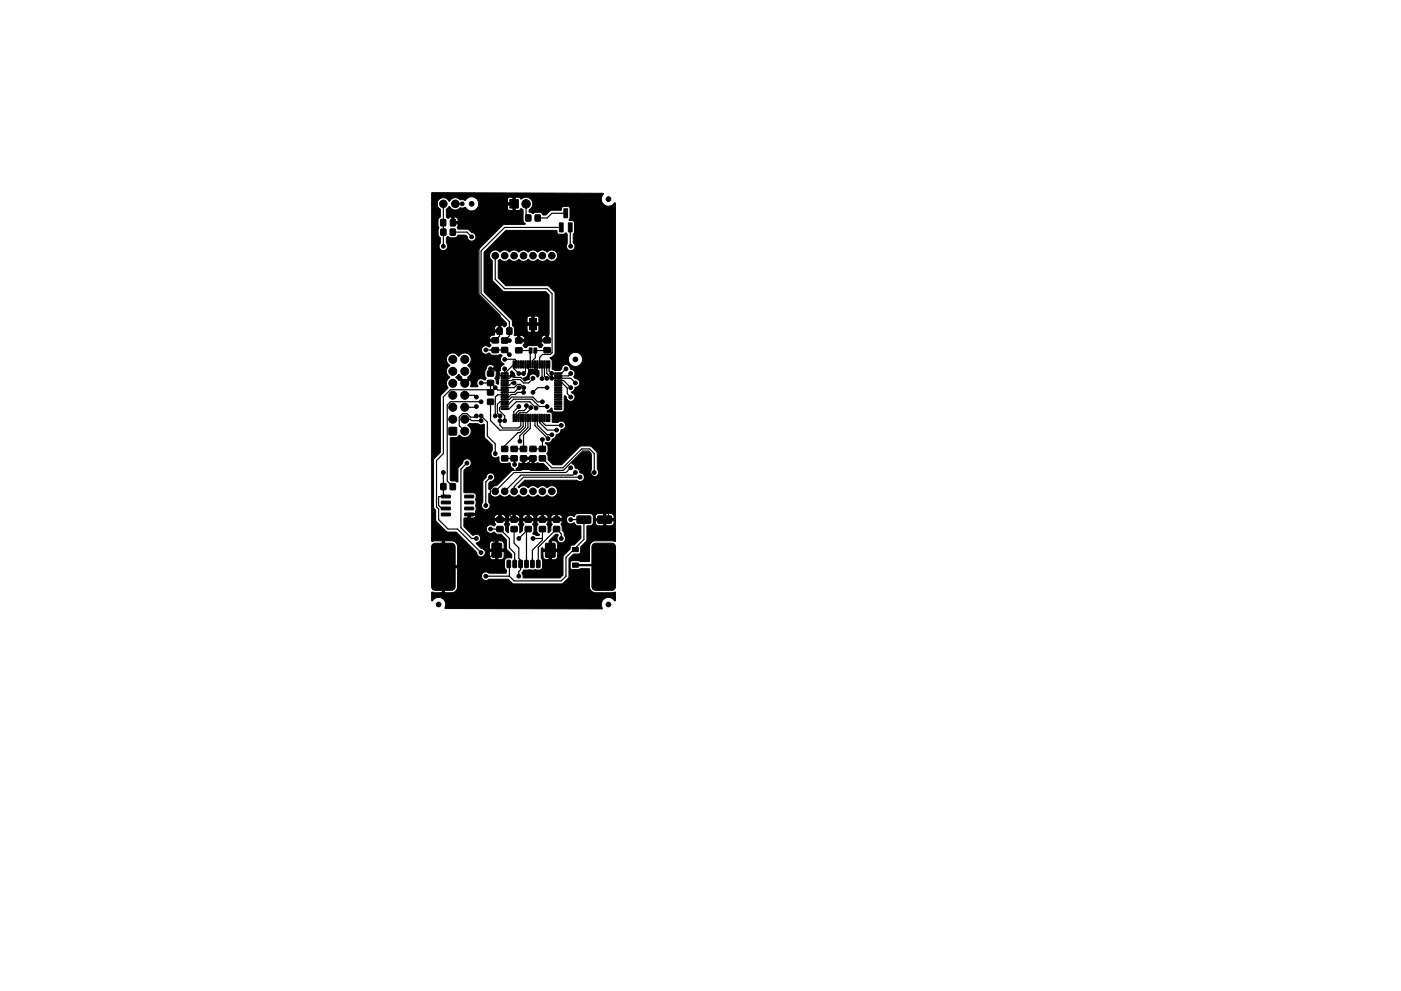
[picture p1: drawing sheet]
<svg xmlns="http://www.w3.org/2000/svg" width="297mm" height="210mm" viewBox="0 0 297 210" stroke-linecap="round" stroke-linejoin="round" font-family="sans-serif">
<g fill="#000" stroke="#000" stroke-width=".21">
<path d="M93.4 46.6h1.1v1.3h-1.1zM93.5 48.6h1v1.3h-1zM95.5 48.6h1v1.3h-1zM95.5 46.6h1.1v1.3h-1.1zM108.1 42.3h1.8v1.8h-1.8zM111.5 45.6h1v1.3h-1zM113.5 45.6h1v1.3h-1zM118.6 47.3h.8v1.9h-.8zM119.5 44.3h.9v1.9h-.9zM120.5 47.3h.8v1.9h-.8zM91.5 40.9l36.3 .1 .1 .2a1.55 1.55 0 0 0 .2 2.3 1.55 1.55 0 0 0 2.3-.5l.1 71.8-.2 .1-.5-.2-4 .1-.5 .4-.3 .6v3.3h-1.9l-.4-.2h-1.3l-.5 .3v1.3l.3 .3 1.4 .1 .5-.2h1.9v4a1.28 1.28 0 0 0 1.2 1.1h3.6l.6-.2 .1 1.8-.2 .1-.3-.4a1.54 1.54 0 0 0-2 0 1.54 1.54 0 0 0-.3 2h-33.3a1.72 1.72 0 0 0-.8-2.2 1.65 1.65 0 0 0-2 .6v-1.9l.6 .2h3.6a1.28 1.28 0 0 0 1.2-1.3v-2.3h5.1a.92 .92 0 0 0 .5 .9 .92 .92 0 0 0 1-.2h4.1l.9 .9 .4 .1h9.9l.5-.1 1.2-1.4 .1-3.9 .9-.9h1.1l.3-.2 .1-.2v-1.2l1.3-1.3 .1-3.1 .9-.1 .2-.2 .2-.5h.4l.2 .5 .5 .3 2.7-.1 .4-.2 .2-.4v-.4h-1.7v1h-.6v-1h-1.7v.3h-.4v-.8h4.4l-.1-.6-.5-.4-1.1-.1v1.1h-.6v-1.1l-1.3 .1-.3 .4-.1 .6h-.4l-.1-.6-.5-.4h-2.8l-.3 .1-.3 .5-.3-.1a.93 .93 0 0 0-1.3 .3 .93 .93 0 0 0 .3 1.2 .93 .93 0 0 0 1.2-.1l.5 .6 1 .2-.1 2.5-1.4 1.4a.71 .71 0 0 0-.8 .9l-1.5 1.5v3.9l-.6 .7h-7.9l-.3-1 .5-.7 3.3 .1 .5-.3 .1-.4v-1.3l-.2-.5v-.5h.3l.2 .5 .4 .2h1.9l.5-.2 .1-.4v-1.1h-1.3v1.7h-.5v-1.7h-1.3v1h-.3v-1.6l.2-.2 .1 .3h3.1v-1.3l-.3-.3-.4-.2h-.6v1.8h-.5v-1.7l1.4-1.4h.4l.2 .2a.92 .92 0 0 0 0 1.3 .92 .92 0 0 0 1.3 0 .92 .92 0 0 0-.1-1.4v-.4l-.4-.6v-.8l-.3-.4 .3-.8h-2.4l.3 .8-.3 .4v.9l-.5 .4-.1-.1v-1.2l-.3-.4 .3-.8h-2.4l.3 .7-.3 .5v1.1l.5 .5-.1 .3h-.5l-.7-.3 .2-.5v-1l-.3-.6 .3-.7h-2.4l.3 .8-.3 .4v.9l-.5 .4-.1-.1v-1.2l-.3-.4 .3-.8h-2.4l.3 .7-.3 .5-.1 1.3-.5-.5v-.8l-.3-.4 .3-.8h-2.4l.3 .8-.3 .3-.3-.1a.91 .91 0 0 0-1.2 .2 .91 .91 0 0 0 .1 1.2 .91 .91 0 0 0 1.2 0h.2l.6 .4 .8 .1 1.1 1.1 .1 1.9 1.1 1.3v.6l-.2 .1a.96 .96 0 0 0-1.3 .6v1.4l.4 .5-.1 .7-3.8-.1a.91 .91 0 0 0-.9-.1 .91 .91 0 0 0-.5 .8h-5.1v-1.7h-2.7v5.2h-.6v-5.7h3.3v-4a1.28 1.28 0 0 0-1.2-1.3h-1.5v5.3h-.6v-5.3h-1.5l-.6 .2-.1-.1v-17.1h.4v9.9l.5 .7v2.3l2.3 2.2 2.1 .1 4.3 4.3a.92 .92 0 0 0 1.4 .8h1.3l.1 .5 .5 .2h1.9l.5-.4 .1-1.3h-1.3v1.7h-.5v-1.7h-1.3v1h-1.3l.1-.1a.91 .91 0 0 0-.1-1.4h4.4v-1.2l-.5-.5-.8-.1v1.8h-.5v-1.8l-.7 .1-.6 .4v1.3h-1.3l-.5-.2-1-1.1a.97 .97 0 0 0 .8-1.3 .97 .97 0 0 0-1.5-.3l-1.9-1.9v-1.7h20.8a.76 .76 0 0 0-.7-.9h-.2v.9h-.6v-.9l-.6 .2-.3 .7h-.6a.76 .76 0 0 0-.7-.9h-.2v.9h-.6v-.9l-.6 .2-.3 .7h-.6a.76 .76 0 0 0-.7-.9h-.2v.9h-.6v-.9l-.6 .2-.3 .7h-.6a.76 .76 0 0 0-.7-.9h-.2v.9h-.6v-.9l-.6 .2-.3 .7h-.6a.76 .76 0 0 0-.7-.9h-.2v.9h-.6v-.9l-.6 .2-.3 .7h-6.4h2l.3-.2 .3-.4h-1.3v.5h-.5l.1-1h1.7l-.2-.4 .2-.9-.2-.3 .2-.9-.2-.4 .2-.9-.2-.3-.4-.3-2-.1v-4.6l.6-.6a.93 .93 0 0 0 .9-.9 .93 .93 0 0 0-.9-1 .93 .93 0 0 0-.9 1l-1 1v2.9l-1.4-.2-.2-.2v-8.8l.1-.2h1.2l.7-.5a1.39 1.39 0 0 0 2.1 0 1.39 1.39 0 0 0-.4-2.1l.4-.4 1.7 .1 .6 .3 .7-.2 .1 2.7 1.6 1.7 .1 1.1a.97 .97 0 0 0 0 1.4 .97 .97 0 0 0 1.3 0l.2 1 .3 .4 1.3 .1 .6-.2a1.36 1.36 0 0 0 .8 1.3l-3.7 3.6a1.36 1.36 0 0 0-1.4 .8l-.2-.1v-1.2l.4-.4a.92 .92 0 0 0 .9-1 .92 .92 0 0 0-1-.9 .92 .92 0 0 0-.8 1l-.7 .9-.1 4.4a.92 .92 0 0 0 .1 1.3 .92 .92 0 0 0 1.3 0 .92 .92 0 0 0-.1-1.4v-1.8l.2-.1a1.36 1.36 0 0 0 2.2 .4 1.35 1.35 0 0 0 2 0 1.35 1.35 0 0 0 2 0 1.35 1.35 0 0 0 2 0 1.35 1.35 0 0 0 2 0 1.35 1.35 0 0 0 2 0 1.24 1.24 0 0 0 1.9 .1 1.24 1.24 0 0 0-.1-1.9 1.24 1.24 0 0 0-1.8 .3 1.35 1.35 0 0 0-2 0 1.35 1.35 0 0 0-2 0 1.35 1.35 0 0 0-2 0l-.1-.2 1.4-1.4h11l.2 .1a.94 .94 0 0 0 1.4-.6 .94 .94 0 0 0-1-1.1 1.09 1.09 0 0 0-1-1l-.2-.6-.4-.3v-.2l2.3-2.3h1.1l.7 .6-.1 3.1a.92 .92 0 0 0 .1 1.3 .92 .92 0 0 0 1.3 0 .92 .92 0 0 0-.1-1.4v-3.4l-1.4-1.4h-2.2l-3.9 3.9h-1.8l-1.1-1.1v-.8l-.3-.4 .3-.5v-1l-.3-.5a.24 .24 0 0 1-.3-.2 .24 .24 0 0 1 .2-.3 .24 .24 0 0 1 .3 .2 .94 .94 0 0 0 1-.8l.1-.1a1.1 1.1 0 0 0 .8-.9 .92 .92 0 0 0 .9-.8l.1-.2a.91 .91 0 0 0 .8-1.3 .91 .91 0 0 0-1.4-.3h-1.3l-.1-1.9-.3-.3-.7-.1 .9-.7 .2 .1a.6 .6 0 0 0 .5 .7h1.5l.4-.2 .1-.3v-2.9h.2l.3 .3a.92 .92 0 0 0 .9 .9 .92 .92 0 0 0 .9-.9 .92 .92 0 0 0-.7-1v-.1a1.41 1.41 0 0 0 .8-1 .92 .92 0 0 0 .9-1 .92 .92 0 0 0-.9-.9l-.4-.3 .2-.4a.99 .99 0 0 0-.9-1.3 .93 .93 0 0 0-.9-1 .93 .93 0 0 0-.9 1l-.4 .3h-1l-.6-.3v-1.7l-.2-.4h3.6a1.51 1.51 0 0 0 2.1 1.4 1.51 1.51 0 0 0 .3-2.5 1.51 1.51 0 0 0-2.4 .9v.2h-3.6l-.3-.2 .9-.6 .2-.5v-12.5l-.1-.5-1.2-1.2-.3-.1h-8.9l-1.6-1.6v-3.7l.4-.3a1.35 1.35 0 0 0 2 0 1.35 1.35 0 0 0 2 0 1.35 1.35 0 0 0 2 0 1.35 1.35 0 0 0 2 0 1.35 1.35 0 0 0 2 0 1.24 1.24 0 0 0 1.9 .1 1.24 1.24 0 0 0-.1-1.9 1.24 1.24 0 0 0-1.8 .3 1.35 1.35 0 0 0-2 0 1.35 1.35 0 0 0-2 0 1.35 1.35 0 0 0-2 0 1.35 1.35 0 0 0-2 0 1.35 1.35 0 0 0-2 0 1.24 1.24 0 0 0-1.9 0 1.24 1.24 0 0 0 .3 1.8v4.2l2.3 2.3 9 .1 .7 .7v8.4l-.1 .1-.1 1.3-1.4 .1 .3 .8-.4 .4h-.4l-.4-.4h-1.7l-.5 .4h-.4l-.4-.4 .3-.8h-1.4l-.1-.5h6v-.9l-.7 .2-.2 .6h-3.6a.75 .75 0 0 0-.7-.7h-.2v.8h-.6v-.8l-.7-.1 .1-1.1h2.6l.4 .5h1.8l.3-.4 .1-1.1h-1v1.5h-.6v-1.5h-1v1h-2.6l-.1-.6-.4-.4v-.5h5.6v-1.2l-.3-.2h-.6v1.4h-.6v-1.4h-.6l-.3 .2-.1 1.2h-3.1l-.1-.7-5.8-5.8v-8.5l4.6-4.6h10.7l.1 .5 .4 .3h1l.5-.3 .2 .2 .1 2.1a.93 .93 0 0 0 .2 1.3 .93 .93 0 0 0 1.3-.2 .93 .93 0 0 0-.3-1.4v-1.7l.3-.5v-2l-.3-.4-.8-.1 .2-.5v-1.9l-.3-.5h-1.3l-.4 .8-2.2 .1-1 .9h-.6l-.6-.6-1 .1-.5 .2-.8-.3v-.5a1.43 1.43 0 0 0 .1-2.4 1.43 1.43 0 0 0-1.7 .1h-.1l-.5-.3-.7-.1v2.8h.7l.5-.4 .4 .3v2.4l.4 .7-4.6 .1-5.3 5.4v9.4l6 6-.1 .6-.3 .2-.8-.3v1.4l-1.4 .1 .1 .5-.4 .1a.73 .73 0 0 0-.7 .9h1.3l.2 .3-.2 .2h-1.3l.3 .8-.3 .3-.3-.1a.92 .92 0 0 0-1.3 .3 .92 .92 0 0 0 .3 1.2 .92 .92 0 0 0 1.2-.1l.7 .5h1.2l.4-.2 .4 .3a.94 .94 0 0 0-.2 1.1l.6 .7a1.04 1.04 0 0 0-.7 1.2l-.4 .5v.6l.2 .2-.2 .3 .2 .1-.2 .2v1l-.1 .1-.4-.2v-.6l-.3-.4 .3-.5v-1l-.3-.6a.91 .91 0 0 0-.9-.9 .91 .91 0 0 0-.9 .9l-.3 .6v1l.3 .5-.3 .3h-.2a.92 .92 0 0 0-1.3 0 .92 .92 0 0 0 .1 1.3l-.2 .2-1.4-.1 .1-.9-.2-.5-1.2 1-1.1-1-.2 .1-.6-.6 .8-.6 .5 .5-.1 .2 .7 .8 .8-.8-.1-.2a1.43 1.43 0 0 0 0-2.5l.2-.2a1.4 1.4 0 0 0-.1-2.1 1.4 1.4 0 0 0-2.1 .4l-.3-.4a1.37 1.37 0 0 0-2 .3 1.37 1.37 0 0 0 .4 2 1.52 1.52 0 0 0-.3 2.3l.3 .2v.2a1.37 1.37 0 0 0-.5 1.7l.2 .4-1.5 1.5-.1 .3v11.8l-1.4 1.4-.1 .4h-.4v-27.7h14.2v-1a.75 .75 0 0 0-.9 .7v.3h-13.3v-26.8h1.2l.2 .7 .5 .5v1.6l-.5 .6v1.2l.2 .5-.2 .4v1.2l.5 .5v1.1a.93 .93 0 0 0-.1 1.4 .93 .93 0 0 0 1.4 0 .93 .93 0 0 0-.1-1.4v-1l.4-.3 .5 .2 .9 .1 .4-.2 .4-.4h1.5l.4 .3a.93 .93 0 0 0 .9 1 .93 .93 0 0 0 .9-1 .93 .93 0 0 0-.9-.9l-.8-.7h-2.1l-.2-.3 .2-.8-1.3-.1v-.4h1.3v-.3a.73 .73 0 0 0-.8-.7v1h-.5v-1l-.8 .3-.4-.2 .1-1.7 .5-.6 .2 .1a1.42 1.42 0 0 0 2.3 .2l.4 .1 .6-.2a1.54 1.54 0 0 0 2.1 .5l.4-.3h6.4l.3 .4 .8 .1v-1.2h-1.1v.7h-6.4l.3-.6v-.6h7.2v-1.2l-1 .2-.1 1h-6.1a1.57 1.57 0 0 0-1.3-1.2 1.57 1.57 0 0 0-1.6 .7l-.5-.2-.6 .1a1.31 1.31 0 0 0-1.4-.4l-.8 .7-.3-.3a1.31 1.31 0 0 0-1.3-.4 1.31 1.31 0 0 0-1 1v.2h-1.2zM103.4 78.7h1.2v1.1h-1.2z"/>
<path d="M104.3 73.8h1.4v1h-1.4zM104.3 71.7h1.4v1h-1.4zM105.4 69.6h1v1.3h-1zM106.4 71.7h1.2v1.1h-1.2zM106.4 73.7h1.2v1.1h-1.2zM106.2 79.6h1.5l.1 .2-1.5 .1zM106.2 79.1h1.5l.1 .2-1.5 .1zM108.3 78.9l.3-.2 .5 .5 .1 .6-.8 .1a.23 .23 0 0 1-.3-.1 .23 .23 0 0 1 .2-.3zM107.5 69.6h1v1.3h-1zM108.8 76.6h.3l-.1 1.5-.2-.1zM109.3 76.6h.3l-.1 1.5-.2-.1zM109.3 73.8h1.4v1h-1.4z"/>
<path d="M109.3 71.7h1.4v1.1h-1.4zM109.8 76.6h.3l-.1 1.5-.2-.1zM110.3 76.6h.3l-.1 1.5-.2-.1zM110.8 76.6h.3l-.1 1.5-.2-.1zM111.3 76.6h.3l-.1 1.5-.2-.1zM111.8 76.6h.3l-.1 1.5-.2-.1zM112.2 73.8h.6v1.1h-.6zM112.2 67.6h1.6v2.4h-1.6zM112.3 76.6h.3l-.1 1.5-.2-.1zM112.8 76.6h.3l-.1 1.5-.2-.1zM113.2 73.8h.6v1.1h-.6zM113.3 76.6h.3l-.1 1.5-.2-.1z"/>
<path d="M112.1 78.6h1.2l.1-.2 .2 .2 .3-.2 .3 .2 .1 1-.3 .4a.98 .98 0 0 0-1.2-.7 .98 .98 0 0 0-.7 1.1l-.3 .2h-.5l-.3-.3 .1-.1a.96 .96 0 0 0 .8-1zM113.8 76.6h.3l-.1 1.5-.2-.1zM114.3 76.6h.3l-.1 1.5-.2-.1zM114.8 76.6h.3l-.1 1.5-.2-.1zM115.3 76.6h.3l-.1 1.5-.2-.1zM115.3 73.8h1.4v1h-1.4zM115.3 71.7h1.4v1h-1.4zM115.8 76.6h.3l-.1 1.5-.2-.1zM116.3 76.6h.3l-.1 1.5-.2-.1zM117.6 79.1h1.5v.2l-1.4 .1zM117.6 79.6h1.5v.2l-1.4 .1zM95.2 90.7h1.6v1.6h-1.6z"/>
<path d="M103.4 80.7h1.2v1.1h-1.2zM103.4 82.7h1.2v1.1h-1.2zM103.4 84.7h1.2v1.1h-1.2zM106.4 94.7h1.2v1.1h-1.2zM106.4 96.7h1.2v1.1h-1.2zM106.2 86.6h1.5l.1 .2-1.5 .1zM106.2 86.1h1.5l.1 .2-1.5 .1zM106.2 85.6h1.5l.1 .2-1.5 .1zM106.2 85.1h1.5l.1 .2-1.5 .1zM106.2 84.6h1.5l.1 .2-1.5 .1zM106.2 84.1h1.5l.1 .2-1.5 .1zM106.2 83.6h1.5l.1 .2-1.5 .1z"/>
<path d="M106.2 83.1h1.5l.1 .2-1.5 .1zM106.2 82.6h1.5l.1 .2-1.5 .1zM106.2 82.1h1.5l.1 .2-1.5 .1zM106.2 81.6h1.5l.1 .2-1.5 .1zM106.2 81.1h1.5l.1 .2-1.5 .1zM106.2 80.6h1.5l.1 .2-1.5 .1zM106.2 80.1h1.5l.1 .2-1.5 .1zM108.8 87.9l.3 .1-.1 1.4h-.2zM108.4 94.7h1.2v1.1h-1.2zM108.4 96.7h1.2v1.1h-1.2zM109.3 87.9l.3 .1-.1 1.4h-.2zM109.8 87.9l.3 .1-.1 1.4h-.2z"/>
<path d="M110.3 87.9l.3 .1-.1 1.4h-.2zM110.8 87.9l.3 .1-.1 1.4h-.2zM110.4 94.7h1.2v1.1h-1.2zM110.4 96.7h1.2v1.1h-1.2zM111.3 87.9l.3 .1-.1 1.4h-.2zM111.8 87.9l.3 .1-.1 1.4h-.2zM112.3 87.9l.3 .1-.1 1.4h-.2zM112.8 87.9l.3 .1-.1 1.4h-.2zM110.8 97.1l2.4-.1 .1 1.4 .7-.2 .4 .1 .8 .1 1.1 1.1h-6.9a1.54 1.54 0 0 0 .7-1.2l1.4 .1 .5-.2 .7 .2v-.9h-1.4v.8h-.6zM112.4 94.7h1.2v1.1h-1.2zM112.4 96.7h1.2v1.1h-1.2zM113.3 87.9l.3 .1-.1 1.4h-.2z"/>
<path d="M113.8 87.9l.3 .1-.1 1.4h-.2zM114.3 87.9l.3 .1-.1 1.4h-.2zM114.4 96.7h1.2v1.1h-1.2zM114.4 94.7h1.2v1.1h-1.2zM114.8 87.9l.3 .1-.1 1.4h-.2zM115.3 87.9l.3 .1-.1 1.4h-.2zM115.8 87.9l.3 .1-.1 1.4h-.2zM116.3 87.9l.3 .1-.1 1.4h-.2zM117.6 80.1h1.5v.2l-1.4 .1zM117.6 80.6h1.5v.2l-1.4 .1zM117.6 81.1h1.5v.2l-1.4 .1zM117.6 81.6h1.5v.2l-1.4 .1z"/>
<path d="M117.6 82.1h1.5v.2l-1.4 .1zM117.6 82.6h1.5v.2l-1.4 .1zM117.6 83.1h1.5v.2l-1.4 .1zM117.6 83.6h1.5v.2l-1.4 .1zM117.6 84.1h1.5v.2l-1.4 .1zM117.6 84.6h1.5v.2l-1.4 .1zM117.6 85.1h1.5v.2l-1.4 .1zM117.6 85.6h1.5v.2l-1.4 .1zM117.6 86.1h1.5v.2l-1.4 .1zM117.6 86.6h1.5v.2l-1.4 .1zM91.7 115.5l.5-.2 3.5-.1a.78 .78 0 0 1 .8 .8v8.5a.78 .78 0 0 1-.8 .7h-3.4a.78 .78 0 0 1-.8-.7v-8.5zM93.5 102.6h1v1.3h-1z"/>
<path d="M93.6 108.9h1.8l.1 .5h-1.9zM93.6 107.6h1.8l.1 .5-1.9 .1zM93.6 106.4l1.8-.1 .1 .5-1.9 .1zM93.6 105.1h1.8l.1 .5h-1.9zM95.5 102.6h1v1.3h-1zM98.5 105.1h1.9v.5h-1.8zM98.5 106.4l1.9-.1v.5l-1.8 .1zM98.5 107.6h1.9v.5l-1.8 .1zM98.5 108.9h1.9v.5h-1.8zM104.3 115.3l1.8-.1 .3 .2v2.6l-.2 .2h-1.7l-.2-.1zM105.4 111.7h1.2v1.1h-1.2zM105.4 109.7h1.2v1.1h-1.2z"/>
<path d="M107.5 118.9l.6-.1 .2 .2v1.2l-.1 .2-.7-.1zM108.4 111.7h1.2v1.1h-1.2zM108.4 109.7h1.2v1.1h-1.2zM108.8 118.9l.5-.1 .2 .2v1.2l-.1 .2-.7-.1zM110 118.9l.6-.1 .2 .2v1.2l-.1 .2-.7-.1zM111.3 118.9l.5-.1 .2 .2v1.2l-.1 .2-.7-.1zM111.4 111.7h1.2v1.1h-1.2zM111.4 109.7h1.2v1.1h-1.2zM112.5 118.9l.6-.1 .2 .2v1.2l-.1 .2-.7-.1zM113.8 118.9l.5-.1 .2 .2v1.2l-.1 .2-.7-.1zM114.4 111.7h1.2v1.1h-1.2zM114.4 109.7h1.2v1.1h-1.2z"/>
<path d="M115.7 115.3l1.8-.1 .2 .2v2.6l-.1 .2h-1.7l-.3-.1zM117.4 111.7h1.2v1.1h-1.2zM117.4 109.7h1.2v1.1h-1.2zM121.4 116.1h1.2v.9h-1.2zM121.4 119.4h1.2v.9h-1.2zM122.4 109.5h2.7l.2 .2v1.2l-.2 .1h-2.6l-.2-.2zM125.7 115.5l.5-.2 3.5-.1a.78 .78 0 0 1 .8 .8v8.5a.78 .78 0 0 1-.8 .7h-3.4a.78 .78 0 0 1-.8-.7v-8.5zM126.8 109.5h2.7l.2 .2v1.2l-.2 .1h-2.6l-.2-.2z"/>
<circle cx="94" cy="43.2" r=".8"/>
<circle cx="94" cy="52.2" r=".4"/>
<circle cx="96.5" cy="43.2" r=".8"/>
<circle cx="98" cy="43.2" r=".4"/>
<circle cx="100" cy="43.2" r=".5"/>
<circle cx="100" cy="50.2" r=".4"/>
<circle cx="105" cy="54.2" r=".7"/>
<circle cx="107" cy="54.2" r=".7"/>
<circle cx="109" cy="54.2" r=".7"/>
<circle cx="111" cy="54.2" r=".7"/>
<circle cx="111.5" cy="43.2" r=".9"/>
<circle cx="113" cy="54.2" r=".7"/>
<circle cx="115" cy="54.2" r=".7"/>
<circle cx="117" cy="54.2" r=".7"/>
<circle cx="121" cy="52.2" r=".4"/>
<circle cx="129" cy="42.2" r=".5"/>
<circle cx="96" cy="78.8" r=".85"/>
<circle cx="96" cy="76.2" r=".85"/>
<circle cx="98.5" cy="76.2" r=".85"/>
<circle cx="98.5" cy="78.8" r=".85"/>
<circle cx="103" cy="72.2" r=".4"/>
<circle cx="103" cy="74.2" r=".4"/>
<circle cx="104" cy="78.2" r=".4"/>
<circle cx="105" cy="68.2" r=".4"/>
<circle cx="105" cy="78.2" r=".4"/>
<circle cx="107" cy="76.2" r=".4"/>
<circle cx="107" cy="78.2" r=".4"/>
<circle cx="108" cy="72.2" r=".4"/>
<circle cx="108" cy="75.2" r=".4"/>
<circle cx="109.5" cy="68.8" r=".4"/>
<circle cx="110" cy="79.2" r=".4"/>
<circle cx="111" cy="79.2" r=".4"/>
<circle cx="117" cy="79.2" r=".4"/>
<circle cx="120" cy="78.2" r=".4"/>
<circle cx="121" cy="79.2" r=".4"/>
<circle cx="122" cy="76.2" r=".5"/>
<circle cx="96" cy="88.9" r=".85"/>
<circle cx="96" cy="86.4" r=".85"/>
<circle cx="96" cy="83.9" r=".85"/>
<circle cx="96" cy="81.3" r=".85"/>
<circle cx="98" cy="94.2" r=".4"/>
<circle cx="98.5" cy="83.9" r=".85"/>
<circle cx="98.5" cy="88.9" r=".85"/>
<circle cx="98.5" cy="86.4" r=".85"/>
<circle cx="98.5" cy="91.5" r=".85"/>
<circle cx="98.5" cy="81.3" r=".85"/>
<circle cx="99" cy="98.2" r=".4"/>
<circle cx="101" cy="86.2" r=".4"/>
<circle cx="101" cy="84.2" r=".4"/>
<circle cx="101" cy="88.2" r=".4"/>
<circle cx="102" cy="85.2" r=".4"/>
<circle cx="102" cy="81.2" r=".4"/>
<circle cx="102" cy="88.2" r=".4"/>
<circle cx="102" cy="89.2" r=".4"/>
<circle cx="105" cy="82.2" r=".4"/>
<circle cx="105" cy="88.2" r=".4"/>
<circle cx="105" cy="96.2" r=".4"/>
<circle cx="106" cy="88.2" r=".4"/>
<circle cx="106" cy="89.2" r=".4"/>
<circle cx="107" cy="89.2" r=".4"/>
<circle cx="109" cy="81.2" r=".4"/>
<circle cx="109.1" cy="98.5" r=".4"/>
<circle cx="110" cy="86.2" r=".4"/>
<circle cx="110" cy="82.3" r=".4"/>
<circle cx="110.2" cy="93.6" r=".4"/>
<circle cx="111" cy="83.2" r=".4"/>
<circle cx="111" cy="82.2" r=".4"/>
<circle cx="111.6" cy="86.1" r=".4"/>
<circle cx="112.5" cy="86.5" r=".4"/>
<circle cx="113" cy="80.2" r=".4"/>
<circle cx="113" cy="83.2" r=".4"/>
<circle cx="113.6" cy="86.6" r=".4"/>
<circle cx="114.9" cy="80.3" r=".4"/>
<circle cx="115" cy="85.2" r=".4"/>
<circle cx="115" cy="93.2" r=".4"/>
<circle cx="116" cy="80.3" r=".4"/>
<circle cx="116" cy="82.2" r=".4"/>
<circle cx="116" cy="86.2" r=".4"/>
<circle cx="116.2" cy="93.1" r=".4"/>
<circle cx="117" cy="80.2" r=".4"/>
<circle cx="117" cy="92.2" r=".4"/>
<circle cx="118" cy="91.2" r=".4"/>
<circle cx="119" cy="90.2" r=".4"/>
<circle cx="121" cy="82.2" r=".4"/>
<circle cx="121" cy="84.2" r=".4"/>
<circle cx="121" cy="99.2" r=".4"/>
<circle cx="122" cy="81.2" r=".4"/>
<circle cx="94" cy="100.2" r=".4"/>
<circle cx="101" cy="114.2" r=".4"/>
<circle cx="102" cy="117.3" r=".4"/>
<circle cx="103" cy="107.2" r=".4"/>
<circle cx="104" cy="112.2" r=".4"/>
<circle cx="104" cy="101.2" r=".4"/>
<circle cx="105" cy="104.2" r=".7"/>
<circle cx="107" cy="104.2" r=".7"/>
<circle cx="109" cy="104.2" r=".7"/>
<circle cx="110" cy="114.2" r=".4"/>
<circle cx="111" cy="104.2" r=".7"/>
<circle cx="113" cy="104.2" r=".7"/>
<circle cx="113" cy="114.2" r=".4"/>
<circle cx="115" cy="104.2" r=".7"/>
<circle cx="117" cy="104.2" r=".7"/>
<circle cx="119" cy="114.2" r=".4"/>
<circle cx="121" cy="110.2" r=".4"/>
<circle cx="122" cy="100.2" r=".4"/>
<circle cx="123" cy="101.2" r=".4"/>
<circle cx="126" cy="100.2" r=".4"/>
<circle cx="93" cy="128.2" r=".5"/>
<circle cx="103" cy="122.2" r=".4"/>
<circle cx="110" cy="122.2" r=".4"/>
<circle cx="129" cy="128.2" r=".5"/>
</g>
<g fill="none" stroke="#000" stroke-width=".25">
<path d="M94 47.2v5M94 43.2v4M94 47.2h.1M96 49.2h3l1 1M96 47.2h5l.6 .6v14.6l4.4 4.5v3.3M96.5 43.2h1.5M105 54.2v5l2 2h9l1 1.1v12.6l-.3 .3h-1.6l-.7 .6v1.5M109 43.2h-5l-4 4M111.5 43.2v2.6l.5 .4M119 48.2h-12l-5 5v9l6 6v3l-1 1h1M119.9 45.2h-2.9l-1 1h-2M120.9 48.2l.1 4"/>
<path d="M103 74.2h4l1 1M104 78.2v1M104 74.2v.1M105 78.2l.9 .9v.4l.3 .2h2.3M105 68.2h1M105 74.2v.1M105.9 70.2v1.1l-.9 .9h-2M107 76.2h2.2l.2 .3v.8M108.5 79.7l-.5 .5h-1M108.9 77.3l-1.9 1.9v-1M109 77.2v1l1 1M109.5 68.8h5l1.5 1.4v2"/>
<path d="M110 74.2l.1 .2h2.4l-.1 2.9M111.4 77.3v1.5l-.4 .4M111.5 68.8l-1.5 1.4v2M111.9 77.3v.9l.3 .2M112.2 78.4v2.1h-.5l-.3 .3h-.2l-.7-.7h-1.7l-.3-.4M112.2 78.4h1.5M113.4 77.3v.9l.3 .2M113.9 77.3v.9l-.2 .2M114.9 77.3v3M115.4 77.3v2.5l.6 .5M115.9 77.3v1.9l1.1 1M116 74.3l-2.5 .1v1.5l-.6 .6v.8"/>
<path d="M116.4 77.3v1.4l.6 .5M120 78.2l-1 1h-.6M121 79.2l-.5 .5h-2.1M98 94.2h2l6.8 6.8M98.5 88.9h1.2l.3 .3h2M98.5 83.9h2.1l.4 .3M99 98.2l-1.3 1.3v12.5l2.3 2.2h1M101 88.2l-.3 .3h-1l-.7-.7h-.9l-.7 .7v1.8l1.1 1.2M101 86.2l-.2 .2h-2.3M102 85.2h.1M102 85.2h-6.5l-.7 .7v16.2l1.2 1.1M102 81.2h2v2l-.6-.5h-7.9l-1.5 1.5v12l-1.4 1.5v9.9l.4 .4v2.2l2 2h2l5 5"/>
<path d="M102 88.2l1.3 1.3v3l1.7 1.7v2M104 85.2v4l2 2h4.2l.7-.7v-1.8M105 82.2h.1M105 85.8v.1M105 82.2l.5 .5h1.5M105.3 84h.1M105.6 90.8h.1M107 86.2h-.8l-.3 .3v.6l1.1 1.1v1M107 84.7h1l.5-.5h4.5l1 1h1M107 97.2h2l.1 1.3M107 85.2h-1l-.5 .6-.1 1.9 .6 .5M107 83.7h-1.5l-.5 .5v4"/>
<path d="M107 85.7h.8l1.1-1h3.9l1.5 1.5h1.7M109 81.2h-.5l-.5 .5h-1M110 86.2l-1.1 1.1v1.4M110 82.3l-1 .9h-2M110.4 88.7v1.7l-.4 .4h-3.4l-.6-.6v-1M110.7 82h.1M111 83.2h-1.3l-.5 .5h-.8l-.6 .5h-.8M111 82.2l-.7-.7h-.6l-.7 .7h-2M111.4 88.7v1.9l-1.2 1.2h-.4l-2.8 2.8v.6M111.6 86.1v.5l-.5 .5h-1.1l-.6 .6v1M111.9 88.7v2.1l-1.7 1.7v1.1M112.4 88.7v2.2l-1.4 1.4v2.9h-2"/>
<path d="M112.5 86.5v.2l-.8 .9h-1.5l-.3 .2v.9M113 80.2l-.9 1h-1.1l-.7-.7h-1.6l-.2 .2h-1.5M113.4 88.7v1.6l2.8 2.8M113.6 86.6l-1.3-1.4h-2.9l-1.5 1.5h-.9M113.9 88.7v1.5l2.1 2h1M114.4 88.7v1l1.6 1.5h2M114.9 88.7v.8l.8 .7h3.3M115 97.2l2 2h2.3l4-4h1.7l1 1v4M115 93.2v2h-2M116 82.2h-2l-1 1M118.4 80.2h2.6l1 1M118.4 80.7h1.1l1.5 1.5"/>
<path d="M119 81.2h.2l1.1 1.1v1.2l.7 .7M120.3 98.9v.1M121 99.2l-1 1h-11l-4 4M94 100.2v4.6l.5 .5-1.5 .1v1.8l.6 .7h.9M99.5 109.2h2.4l1.1 1M102 117.2v.1M103 110.2v3l2.3 2.4v1.1l-3.5 3.5h-7.8M103 110.2h17v5l-1.5 1.5h-1.8M104 101.2l-1 1v5M104 112.2h2l2 2v2l1.1 1.2v2.2M107.9 119.6l.1 2.6M109 110.2l-5-5v-1.4l4-4h2.4l.6-.6v-2h2l-1 1v1l.6 .6h6.8l4.1-4.1h1.3l.5 .5v4.3l3.7 3.8v5.1l-.8 .8v-2.8l-.2-.2h-6l-3 3"/>
<path d="M109 112.2v3l1 1v2.3l.4 .4v2l-.4 .3v1M111.6 112.6v7M112 112.2l-2 2M113 114.2h2M115 112.2v2.4l-2.1 2.1v2.9M119 114.2v-1l-1-1-3.9 3.9v3.5M121 110.2h2.8v4.2l-1.8 1.8v.4h-.4l-1.6 1.6v4l-1 1h-10l-1-1M122 100.2l-.6 .6h-11l-3.4 3.4M123 101.2h-12l-2 2v1M103 122.2h5"/>
</g>
<path d="M122 119.9h5.6l.4 .3" fill="none" stroke="#000" stroke-width=".5"/>
</svg>
